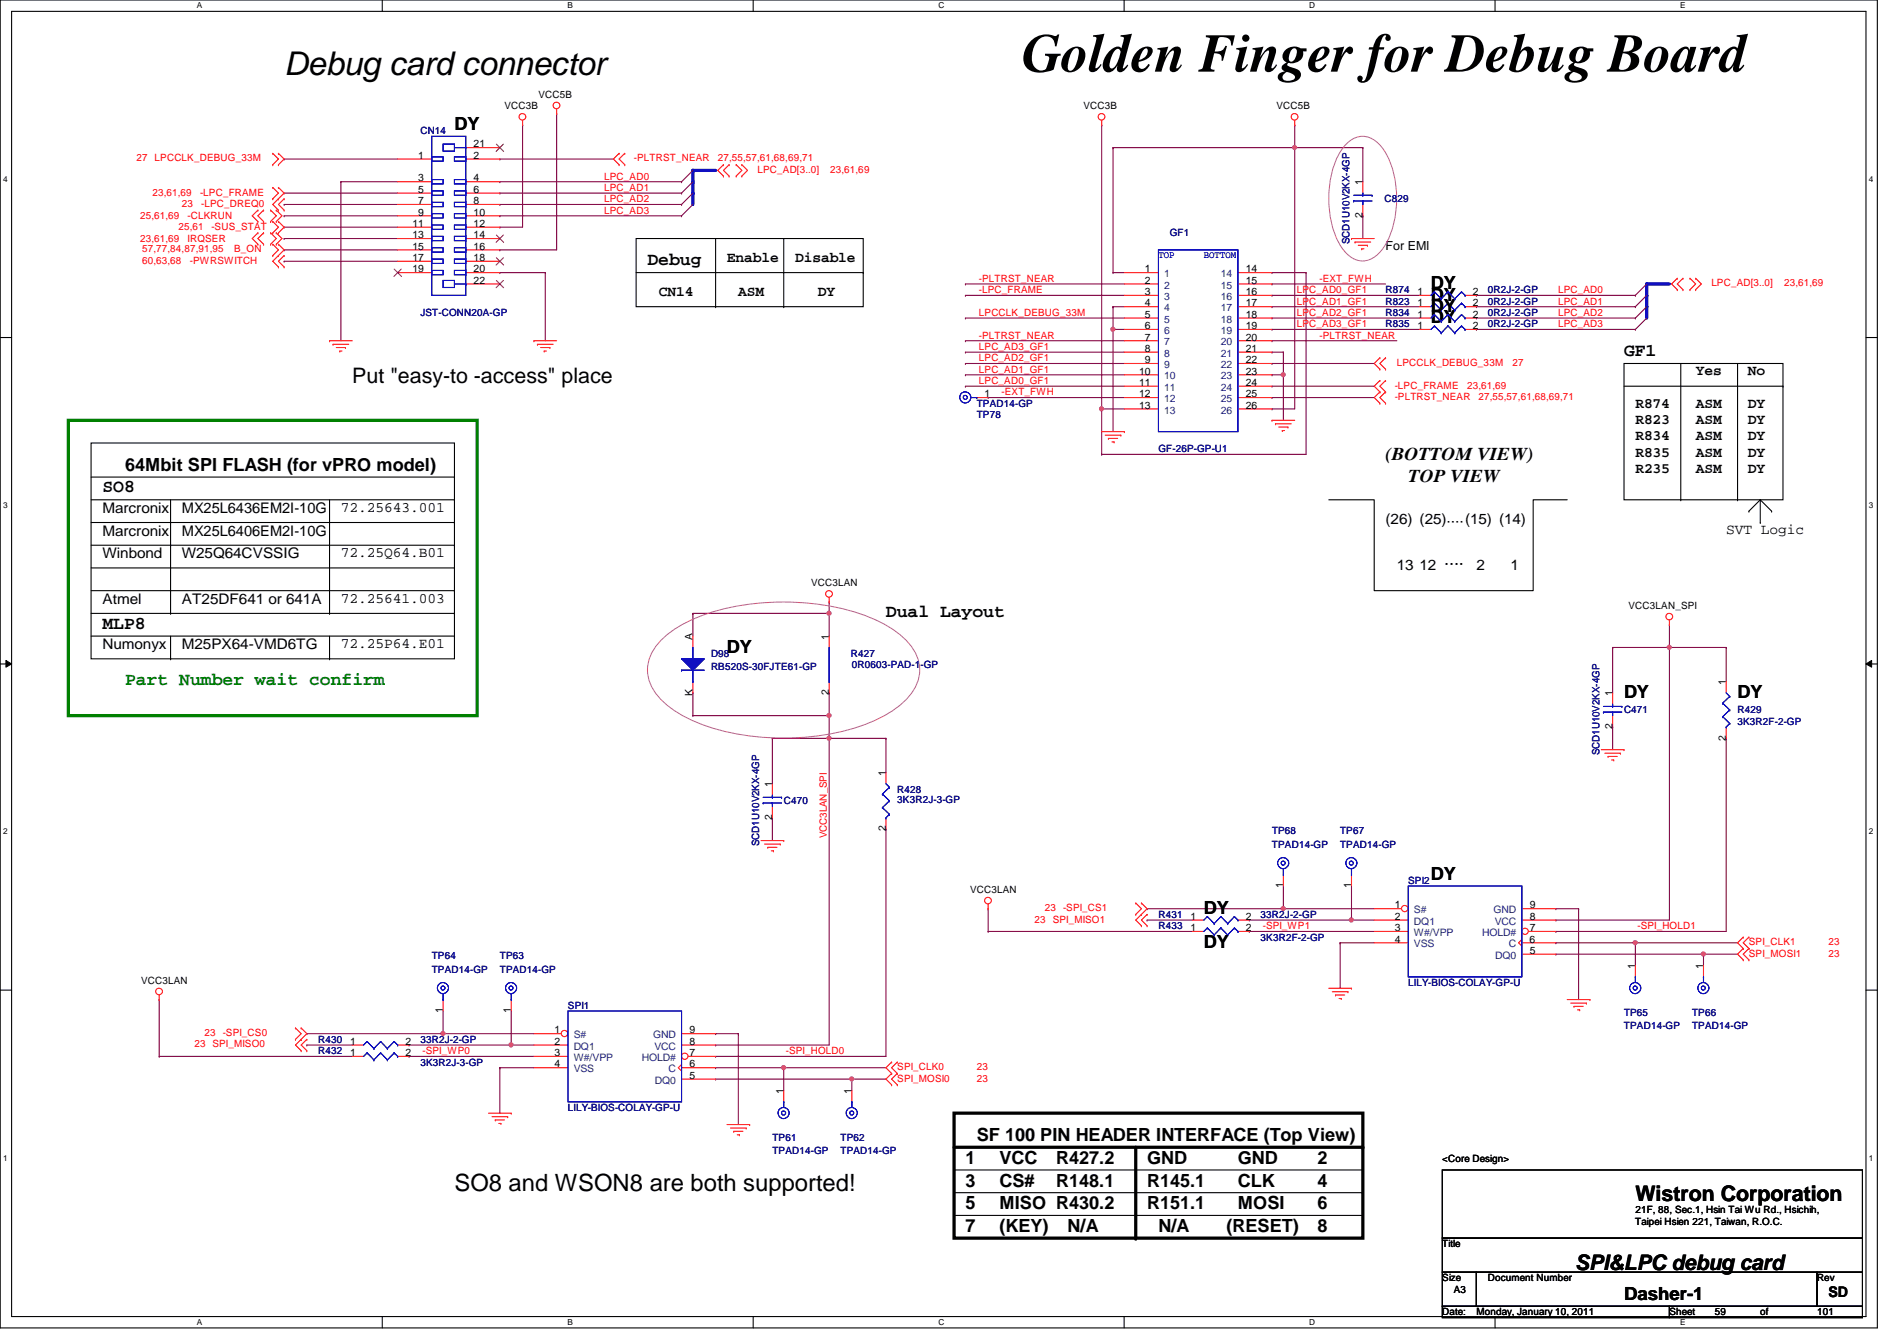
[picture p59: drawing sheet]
<svg xmlns="http://www.w3.org/2000/svg" width="297mm" height="210mm" viewBox="0 0 297 210" stroke-linecap="round" stroke-linejoin="round" font-family="sans-serif">
<defs><g id="words">
<text font-size="8.5" x="160.1" y="11.2">Golden Finger for Debug Board</text>
<text font-size="5.1" x="44.5" y="11.7">Debug card connector</text>
<text font-size="3.7" x="71.2" y="186.5">SO8 and WSON8 are both supported!</text>
<g font-size="3.3">
<text x="55.2" y="59.9">Put &quot;easy-to -access&quot; place</text>
<text x="256.1" y="188">Wistron Corporation</text>
<text x="246.6" y="198.8">SPI&amp;LPC debug card</text>
</g>
<g font-size="2.8">
<text x="71.2" y="20.4">DY</text>
<text x="101.4" y="41.5">Debug</text>
<text x="224.1" y="47.1">DY</text>
<text x="224.1" y="45.3">DY</text>
<text x="224.1" y="50.6">DY</text>
<text x="224.1" y="48.9">DY</text>
<text x="254.3" y="55.7">GF1</text>
<text x="217" y="71.9">(BOTTOM VIEW)</text>
<text x="16" y="77">SO8</text>
<text x="19.6" y="73.7">64Mbit SPI FLASH (for vPRO model)</text>
<text x="220.5" y="75.5">TOP VIEW</text>
<text x="229.2" y="88.1" transform="rotate(180 229.2 88.1)">....</text>
<text x="16" y="98.4">MLP8</text>
<text x="138.7" y="96.6">Dual Layout</text>
<text x="113.8" y="102.2">DY</text>
<text x="254.3" y="109.3">DY</text>
<text x="272.1" y="109.3">DY</text>
<text x="224.1" y="137.8">DY</text>
<text x="188.5" y="143.1">DY</text>
<text x="188.5" y="148.4">DY</text>
<text x="152.9" y="178.6">SF 100 PIN HEADER INTERFACE (Top View)</text>
<text x="151.2" y="182.2">1</text>
<text x="151.2" y="185.8">3</text>
<text x="156.5" y="182.2">VCC</text>
<text x="156.5" y="185.8">CS#</text>
<text x="165.4" y="185.8">R148.1</text>
<text x="165.4" y="182.2">R427.2</text>
<text x="179.6" y="185.8">R145.1</text>
<text x="179.6" y="182.2">GND</text>
<text x="193.8" y="182.2">GND</text>
<text x="193.8" y="185.8">CLK</text>
<text x="206.3" y="182.2">2</text>
<text x="206.3" y="185.8">4</text>
<text x="151.2" y="189.3">5</text>
<text x="156.5" y="189.3">MISO R430.2</text>
<text x="179.6" y="189.3">R151.1</text>
<text x="193.8" y="189.3">MOSI</text>
<text x="206.3" y="189.3">6</text>
<text x="151.2" y="192.9">7</text>
<text x="156.5" y="192.9">(KEY)</text>
<text x="167.2" y="192.9">N/A</text>
<text x="181.4" y="192.9">N/A</text>
<text x="192.1" y="192.9">(RESET)</text>
<text x="206.3" y="192.9">8</text>
<text x="254.3" y="203.5">Dasher-1</text>
</g>
<text font-size="2.8" fill="#008000" x="19.6" y="107.3">Part Number wait confirm</text>
<g font-size="2.3">
<text x="113.8" y="41">Enable</text>
<text x="124.5" y="41">Disable</text>
<text x="103.2" y="46.3">CN14</text>
<text x="115.6" y="46.3">ASM</text>
<text x="128.1" y="46.3">DY</text>
<text x="265.5" y="58.8">Yes</text>
<text x="273.7" y="58.8">No</text>
<text x="256.1" y="63.8">R874</text>
<text x="265.5" y="63.8">ASM</text>
<text x="273.7" y="63.8">DY</text>
<text x="256.1" y="66.4">R823</text>
<text x="256.1" y="68.9">R834</text>
<text x="256.1" y="71.5">R835</text>
<text x="265.5" y="66.4">ASM</text>
<text x="265.5" y="68.9">ASM</text>
<text x="265.5" y="71.5">ASM</text>
<text x="273.7" y="66.4">DY</text>
<text x="273.7" y="68.9">DY</text>
<text x="273.7" y="71.5">DY</text>
<text x="256.1" y="74">R235</text>
<text x="265.5" y="74">ASM</text>
<text x="273.7" y="74">DY</text>
<text x="16" y="80.3">Marcronix</text>
<text x="16" y="83.9">Marcronix</text>
<text x="28.5" y="80.3">MX25L6436EM2I-10G</text>
<text x="28.5" y="83.9">MX25L6406EM2I-10G</text>
<text x="53.4" y="80.1">72.25643.001</text>
<text x="217" y="82.1">(26) (25)</text>
<text x="229.2" y="81.5" transform="rotate(180 229.2 81.5)">....</text>
<text x="229.4" y="82.1">(15) (14)</text>
<text x="270.3" y="83.7">SVT Logic</text>
<text x="16" y="87.4">Winbond</text>
<text x="28.5" y="87.4">W25Q64CVSSIG</text>
<text x="53.4" y="87.2">72.25Q64.B01</text>
<text x="218.7" y="89.2">13</text>
<text x="222.3" y="89.2">12</text>
<text x="231.2" y="89.2">2</text>
<text x="236.5" y="89.2">1</text>
<text x="16" y="94.5">Atmel</text>
<text x="28.5" y="94.5">AT25DF641 or 641A</text>
<text x="53.4" y="94.3">72.25641.003</text>
<text x="16" y="101.6">Numonyx</text>
<text x="28.5" y="101.6">M25PX64-VMD6TG</text>
<text x="53.4" y="101.4">72.25P64.E01</text>
<text x="286.3" y="203">SD</text>
</g>
<text font-size="1.9" x="217" y="39.1">For EMI</text>
<g font-size="1.6">
<text x="79" y="17.1">VCC3B</text>
<text x="84.3" y="15.3">VCC5B</text>
<text x="169.7" y="17.1">VCC3B</text>
<text x="199.9" y="17.1">VCC5B</text>
<text x="74.2" y="23.1">21</text>
<text x="65.5" y="24.8">1</text>
<text x="65.5" y="28.4">3</text>
<text x="74.2" y="24.8">2</text>
<text x="74.2" y="28.4">4</text>
<text x="213.4" y="29" transform="rotate(-90 213.4 29)">1</text>
<text x="64.6" y="35.5">11</text>
<text x="65.5" y="30.2">5</text>
<text x="65.5" y="32">7</text>
<text x="65.5" y="33.7">9</text>
<text x="74.2" y="30.2">6</text>
<text x="74.2" y="32">8</text>
<text x="74.2" y="33.7">10</text>
<text x="74.2" y="35.5">12</text>
<text x="213.4" y="34.1" transform="rotate(-90 213.4 34.1)">2</text>
<text x="64.6" y="37.3">13</text>
<text x="64.6" y="39.1">15</text>
<text x="64.6" y="40.9">17</text>
<text x="74.2" y="37.3">14</text>
<text x="74.2" y="39.1">16</text>
<text x="74.2" y="40.9">18</text>
<text x="64.6" y="42.6">19</text>
<text x="74.2" y="42.6">20</text>
<text x="74.2" y="44.4">22</text>
<text x="179.3" y="42.6">1</text>
<text x="179.3" y="44.4">2</text>
<text x="179.3" y="46.2">3</text>
<text x="179.3" y="48">4</text>
<text x="195.1" y="42.6">14</text>
<text x="195.1" y="44.4">15</text>
<text x="195.1" y="46.2">16</text>
<text x="195.1" y="48">17</text>
<text x="222" y="48">1</text>
<text x="222" y="46.2">1</text>
<text x="230.6" y="48">2</text>
<text x="230.6" y="46.2">2</text>
<text x="179.3" y="49.7">5</text>
<text x="179.3" y="51.5">6</text>
<text x="179.3" y="53.3">7</text>
<text x="195.1" y="49.7">18</text>
<text x="195.1" y="51.5">19</text>
<text x="195.1" y="53.3">20</text>
<text x="222" y="51.5">1</text>
<text x="222" y="49.7">1</text>
<text x="230.6" y="51.5">2</text>
<text x="230.6" y="49.7">2</text>
<text x="178.4" y="58.6">10</text>
<text x="179.3" y="55.1">8</text>
<text x="179.3" y="56.9">9</text>
<text x="195.1" y="55.1">21</text>
<text x="195.1" y="56.9">22</text>
<text x="195.1" y="58.6">23</text>
<text x="154.2" y="62.2">1</text>
<text x="178.4" y="60.4">11</text>
<text x="178.4" y="62.2">12</text>
<text x="178.4" y="64">13</text>
<text x="195.1" y="60.4">24</text>
<text x="195.1" y="62.2">25</text>
<text x="195.1" y="64">26</text>
<text x="127" y="91.8">VCC3LAN</text>
<text x="255" y="95.3">VCC3LAN_SPI</text>
<text x="108.5" y="100.1" transform="rotate(-90 108.5 100.1)">A</text>
<text x="129.8" y="100.1" transform="rotate(-90 129.8 100.1)">1</text>
<text x="270.3" y="107.2" transform="rotate(-90 270.3 107.2)">1</text>
<text x="108.5" y="109" transform="rotate(-90 108.5 109)">K</text>
<text x="129.8" y="108.8" transform="rotate(-90 129.8 108.8)">2</text>
<text x="252.5" y="109" transform="rotate(-90 252.5 109)">1</text>
<text x="252.5" y="114.1" transform="rotate(-90 252.5 114.1)">2</text>
<text x="270.3" y="115.9" transform="rotate(-90 270.3 115.9)">2</text>
<text x="120.9" y="123.2" transform="rotate(-90 120.9 123.2)">1</text>
<text x="138.7" y="121.5" transform="rotate(-90 138.7 121.5)">1</text>
<text x="120.9" y="128.4" transform="rotate(-90 120.9 128.4)">2</text>
<text x="138.7" y="130.1" transform="rotate(-90 138.7 130.1)">2</text>
<text x="151.9" y="139.8">VCC3LAN</text>
<text x="186.4" y="144">1</text>
<text x="195.1" y="144">2</text>
<text x="200.9" y="139" transform="rotate(-90 200.9 139)">1</text>
<text x="211.6" y="139" transform="rotate(-90 211.6 139)">1</text>
<text x="218.4" y="142.2">1</text>
<text x="218.4" y="144">2</text>
<text x="239.5" y="144">8</text>
<text x="239.5" y="142.2">9</text>
<text x="186.4" y="145.8">1</text>
<text x="195.1" y="145.8">2</text>
<text x="218.4" y="145.8">3</text>
<text x="218.4" y="147.5">4</text>
<text x="239.5" y="147.5">6</text>
<text x="239.5" y="149.3">5</text>
<text x="239.5" y="145.8">7</text>
<text x="22.1" y="154">VCC3LAN</text>
<text x="256" y="151.7" transform="rotate(-90 256 151.7)">1</text>
<text x="266.7" y="151.7" transform="rotate(-90 266.7 151.7)">1</text>
<text x="69.3" y="158.6" transform="rotate(-90 69.3 158.6)">1</text>
<text x="80" y="158.6" transform="rotate(-90 80 158.6)">1</text>
<text x="86.8" y="161.8">1</text>
<text x="107.9" y="161.8">9</text>
<text x="54.8" y="165.3">1</text>
<text x="54.8" y="163.5">1</text>
<text x="63.5" y="165.3">2</text>
<text x="63.5" y="163.5">2</text>
<text x="86.8" y="163.5">2</text>
<text x="86.8" y="165.3">3</text>
<text x="86.8" y="167.1">4</text>
<text x="107.9" y="167.1">6</text>
<text x="107.9" y="163.5">8</text>
<text x="107.9" y="165.3">7</text>
<text x="107.9" y="168.9">5</text>
<text x="122.7" y="171.2" transform="rotate(-90 122.7 171.2)">1</text>
<text x="133.3" y="171.2" transform="rotate(-90 133.3 171.2)">1</text>
<text x="225.8" y="181.9">&lt;Core Design&gt;</text>
<text x="256.1" y="191.7">Taipei Hsien 221, Taiwan, R.O.C.</text>
<text x="256.1" y="189.9">21F, 88, Sec.1, Hsin Tai Wu Rd., Hsichih,</text>
<text x="225.8" y="195.2">Title</text>
<text x="225.8" y="200.6">Size</text>
<text x="227.6" y="202.4">A3</text>
<text x="233" y="200.6">Document Number</text>
<text x="284.5" y="200.6">Rev</text>
<text x="225.8" y="205.9">Date:</text>
<text x="231.2" y="205.9">Monday, January 10, 2011</text>
<text x="261.4" y="205.9">Sheet</text>
<text x="268.5" y="205.9">59</text>
<text x="275.6" y="205.9">of</text>
<text x="284.5" y="205.9">101</text>
</g>
<g font-size="1.6" fill="#000080">
<text x="65.8" y="21">CN14</text>
<text x="216.8" y="31.7">C829</text>
<text x="183.2" y="37">GF1</text>
<text x="211.3" y="38.2" transform="rotate(-90 211.3 38.2)">SCD1U10V2KX-4GP</text>
<text x="217" y="47.7">R823</text>
<text x="217" y="45.9">R874</text>
<text x="233" y="47.7">0R2J-2-GP</text>
<text x="233" y="45.9">0R2J-2-GP</text>
<text x="65.8" y="49.4">JST-CONN20A-GP</text>
<text x="217" y="51.2">R835</text>
<text x="217" y="49.4">R834</text>
<text x="233" y="51.2">0R2J-2-GP</text>
<text x="233" y="49.4">0R2J-2-GP</text>
<text x="152.9" y="63.7">TPAD14-GP</text>
<text x="152.9" y="65.4">TP78</text>
<text x="181.4" y="70.8">GF-26P-GP-U1</text>
<text x="111.3" y="104.9">RB520S-30FJTE61-GP</text>
<text x="111.3" y="102.8">D98</text>
<text x="133.2" y="102.8">R427</text>
<text x="133.4" y="104.6">0R0603-PAD-1-GP</text>
<text x="254.3" y="111.7">C471</text>
<text x="272.1" y="113.5">3K3R2F-2-GP</text>
<text x="272.1" y="111.7">R429</text>
<text x="250.4" y="118.2" transform="rotate(-90 250.4 118.2)">SCD1U10V2KX-4GP</text>
<text x="122.7" y="125.9">C470</text>
<text x="140.5" y="125.7">3K3R2J-3-GP</text>
<text x="140.5" y="124.1">R428</text>
<text x="199.2" y="130.5">TP68</text>
<text x="209.8" y="130.5">TP67</text>
<text x="118.9" y="132.5" transform="rotate(-90 118.9 132.5)">SCD1U10V2KX-4GP</text>
<text x="199.2" y="132.7">TPAD14-GP</text>
<text x="209.8" y="132.7">TPAD14-GP</text>
<text x="181.4" y="143.7">R431</text>
<text x="197.4" y="143.7">33R2J-2-GP</text>
<text x="220.5" y="138.3">SPI2</text>
<text x="181.4" y="145.5">R433</text>
<text x="197.4" y="147.2">3K3R2F-2-GP</text>
<text x="67.6" y="152.2">TPAD14-GP</text>
<text x="67.6" y="150.1">TP64</text>
<text x="78.3" y="152.2">TPAD14-GP</text>
<text x="78.3" y="150.1">TP63</text>
<text x="220.5" y="154.3">LILY-BIOS-COLAY-GP-U</text>
<text x="88.9" y="157.9">SPI1</text>
<text x="254.3" y="161.1">TPAD14-GP</text>
<text x="254.3" y="159">TP65</text>
<text x="265" y="161.1">TPAD14-GP</text>
<text x="265" y="159">TP66</text>
<text x="49.8" y="165">R432</text>
<text x="49.8" y="163.2">R430</text>
<text x="65.8" y="166.8">3K3R2J-3-GP</text>
<text x="65.8" y="163.2">33R2J-2-GP</text>
<text x="88.9" y="173.9">LILY-BIOS-COLAY-GP-U</text>
<text x="120.9" y="178.5">TP61</text>
<text x="131.6" y="178.5">TP62</text>
<text x="120.9" y="180.7">TPAD14-GP</text>
<text x="131.6" y="180.7">TPAD14-GP</text>
</g>
<g font-size="1.6" fill="#f00">
<text x="21.4" y="25.3">27 LPCCLK_DEBUG_33M</text>
<text x="94.6" y="28.1">LPC_AD0</text>
<text x="94.6" y="29.9">LPC_AD1</text>
<text x="99.3" y="25.3">-PLTRST_NEAR</text>
<text x="112.4" y="25.3">27,55,57,61,68,69,71</text>
<text x="118.6" y="27.1">LPC_AD[3..0]</text>
<text x="130" y="27.1">23,61,69</text>
<text x="21.9" y="34.3">25,61,69</text>
<text x="23.9" y="30.6">23,61,69</text>
<text x="27.9" y="35.9">25,61</text>
<text x="28.5" y="32.4">23</text>
<text x="29.4" y="34.3">-CLKRUN</text>
<text x="31.3" y="30.6">-LPC_FRAME</text>
<text x="31.5" y="32.4">-LPC_DREQ0</text>
<text x="33.1" y="35.9">-SUS_STAT</text>
<text x="94.6" y="31.7">LPC_AD2</text>
<text x="94.6" y="33.4">LPC_AD3</text>
<text x="21.9" y="37.9">23,61,69</text>
<text x="22.3" y="39.5">57,77,84,87,91,95</text>
<text x="22.3" y="41.3">60,63,68</text>
<text x="29.4" y="37.9">IRQSER</text>
<text x="29.7" y="41.3">-PWRSWITCH</text>
<text x="36.7" y="39.5">B_ON</text>
<text x="153.3" y="45.9">-LPC_FRAME</text>
<text x="153.3" y="44.1">-PLTRST_NEAR</text>
<text x="203.1" y="47.7">LPC_AD1_GF1</text>
<text x="203.1" y="45.9">LPC_AD0_GF1</text>
<text x="206.6" y="44.1">-EXT_FWH</text>
<text x="244" y="45.9">LPC_AD0</text>
<text x="244" y="47.7">LPC_AD1</text>
<text x="268" y="44.8">LPC_AD[3..0]</text>
<text x="279.3" y="44.8">23,61,69</text>
<text x="153.3" y="49.4">LPCCLK_DEBUG_33M</text>
<text x="153.3" y="53">-PLTRST_NEAR</text>
<text x="203.1" y="49.4">LPC_AD2_GF1</text>
<text x="203.1" y="51.2">LPC_AD3_GF1</text>
<text x="206.6" y="53">-PLTRST_NEAR</text>
<text x="244" y="49.4">LPC_AD2</text>
<text x="244" y="51.2">LPC_AD3</text>
<text x="153.3" y="58.3">LPC_AD1_GF1</text>
<text x="153.3" y="56.6">LPC_AD2_GF1</text>
<text x="153.3" y="54.8">LPC_AD3_GF1</text>
<text x="218.7" y="57.3">LPCCLK_DEBUG_33M</text>
<text x="236.8" y="57.3">27</text>
<text x="153.3" y="60.1">LPC_AD0_GF1</text>
<text x="156.8" y="61.9">-EXT_FWH</text>
<text x="218.4" y="60.8">-LPC_FRAME</text>
<text x="218.4" y="62.6">-PLTRST_NEAR</text>
<text x="229.7" y="60.8">23,61,69</text>
<text x="231.5" y="62.6">27,55,57,61,68,69,71</text>
<text x="129.5" y="131.2" transform="rotate(-90 129.5 131.2)">VCC3LAN_SPI</text>
<text x="163.6" y="142.6">23</text>
<text x="166.5" y="142.6">-SPI_CS1</text>
<text x="162" y="144.4">23</text>
<text x="164.8" y="144.4">SPI_MISO1</text>
<text x="197.7" y="145.5">-SPI_WP1</text>
<text x="256.4" y="145.5">-SPI_HOLD1</text>
<text x="273.9" y="149.7">SPI_MOSI1</text>
<text x="273.9" y="148">SPI_CLK1</text>
<text x="286.3" y="149.7">23</text>
<text x="286.3" y="148">23</text>
<text x="30.4" y="164">23 SPI_MISO0</text>
<text x="32" y="162.2">23 -SPI_CS0</text>
<text x="66.2" y="165">-SPI_WP0</text>
<text x="123.1" y="165">-SPI_HOLD0</text>
<text x="140.5" y="167.5">SPI_CLK0</text>
<text x="152.9" y="167.5">23</text>
<text x="140.5" y="169.3">SPI_MOSI0</text>
<text x="152.9" y="169.3">23</text>
</g>
<g font-size="1.6" fill="#00f">
<text x="181.4" y="40.3">TOP</text>
<text x="188.5" y="40.3">BOTTOM</text>
</g>
<g font-size="1.6" fill="#004080">
<text x="182.3" y="43.4">1</text>
<text x="182.3" y="45.2">2</text>
<text x="182.3" y="46.9">3</text>
<text x="191.2" y="43.4">14</text>
<text x="191.2" y="45.2">15</text>
<text x="191.2" y="46.9">16</text>
<text x="182.3" y="48.7">4</text>
<text x="182.3" y="50.5">5</text>
<text x="182.3" y="52.3">6</text>
<text x="191.2" y="48.7">17</text>
<text x="191.2" y="50.5">18</text>
<text x="191.2" y="52.3">19</text>
<text x="182.3" y="54.1">7</text>
<text x="182.3" y="55.8">8</text>
<text x="182.3" y="57.6">9</text>
<text x="182.3" y="59.4">10</text>
<text x="191.2" y="54.1">20</text>
<text x="191.2" y="55.8">21</text>
<text x="191.2" y="57.6">22</text>
<text x="191.2" y="59.4">23</text>
<text x="182.3" y="61.2">11</text>
<text x="182.3" y="62.9">12</text>
<text x="182.3" y="64.7">13</text>
<text x="191.2" y="61.2">24</text>
<text x="191.2" y="62.9">25</text>
<text x="191.2" y="64.7">26</text>
<text x="221.4" y="143">S#</text>
<text x="233.8" y="143">GND</text>
<text x="221.4" y="144.7">DQ1</text>
<text x="221.4" y="146.5">W#/VPP</text>
<text x="221.4" y="148.3">VSS</text>
<text x="232.1" y="146.5">HOLD#</text>
<text x="234.1" y="144.7">VCC</text>
<text x="236.3" y="148.3">C</text>
<text x="234.1" y="150.1">DQ0</text>
<text x="89.8" y="162.5">S#</text>
<text x="89.8" y="164.3">DQ1</text>
<text x="89.8" y="166.1">W#/VPP</text>
<text x="89.8" y="167.9">VSS</text>
<text x="100.5" y="166.1">HOLD#</text>
<text x="102.3" y="162.5">GND</text>
<text x="102.5" y="164.3">VCC</text>
<text x="104.7" y="167.9">C</text>
<text x="102.5" y="169.6">DQ0</text>
</g>
<g font-size="1.3">
<text x="30.8" y="1.3">A</text>
<text x="88.9" y="1.3">B</text>
<text x="146.9" y="1.3">C</text>
<text x="205" y="1.3">D</text>
<text x="263.1" y="1.3">E</text>
<text x=".5" y="28.4">4</text>
<text x="292.6" y="28.4">4</text>
<text x=".5" y="79.5">3</text>
<text x="292.6" y="79.5">3</text>
<text x=".5" y="130.6">2</text>
<text x="292.6" y="130.6">2</text>
<text x=".5" y="181.7">1</text>
<text x="292.6" y="181.7">1</text>
<text x="30.8" y="207.4">A</text>
<text x="88.9" y="207.4">B</text>
<text x="146.9" y="207.4">C</text>
<text x="205" y="207.4">D</text>
<text x="263.1" y="207.4">E</text>
</g>
</g></defs>
<path d="M0 0h294v207.9h-294zM1.8 1.8h290.4v204.3h-290.4z" fill="none" stroke="#000" stroke-width=".17"/>
<g fill="#fff">
<path d="M30.8 .2h.8v1.4h-.8z"/>
<path d="M30.8 206.2h.8v1.4h-.8z"/>
</g>
<path d="M59.9 0v1.8M59.9 206.1v1.8" fill="none" stroke="#000" stroke-width=".17"/>
<g fill="#fff">
<path d="M88.9 .2h.8v1.4h-.8z"/>
<path d="M88.9 206.2h.8v1.4h-.8z"/>
</g>
<path d="M117.9 0v1.8M117.9 206.1v1.8" fill="none" stroke="#000" stroke-width=".17"/>
<g fill="#fff">
<path d="M146.9 .2h.9v1.4h-.9z"/>
<path d="M146.9 206.2h.9v1.4h-.9z"/>
</g>
<path d="M176 0v1.8M176 206.1v1.8" fill="none" stroke="#000" stroke-width=".17"/>
<g fill="#fff">
<path d="M205 .2h.9v1.4h-.9z"/>
<path d="M205 206.2h.9v1.4h-.9z"/>
</g>
<path d="M234.1 0v1.8M234.1 206.1v1.8" fill="none" stroke="#000" stroke-width=".17"/>
<g fill="#fff">
<path d="M263.1 .2h.8v1.4h-.8z"/>
<path d="M263.1 206.2h.8v1.4h-.8z"/>
<path d="M.5 27.3h.7v1.4h-.7z"/>
<path d="M292.6 27.3h.7v1.4h-.7z"/>
<path d="M.5 78.4h.7v1.4h-.7z"/>
<path d="M292.6 78.4h.7v1.4h-.7z"/>
</g>
<path d="M0 52.8h1.8M292.2 52.8h1.8" fill="none" stroke="#000" stroke-width=".17"/>
<g fill="#fff">
<path d="M.5 129.5h.7v1.4h-.7z"/>
<path d="M292.6 129.5h.7v1.4h-.7z"/>
</g>
<path d="M0 103.9h1.8M292.2 103.9h1.8" fill="none" stroke="#000" stroke-width=".17"/>
<path d="M.9 103.4l.9 .5-.9 .5zM292.2 103.9l.9-.5v1z" fill="#000"/>
<path d="M.9 103.4l.9 .5-.9 .5zM292.2 103.9l.9-.5v1z" fill="none" stroke="#000" stroke-width=".16"/>
<g fill="#fff">
<path d="M.5 180.5h.7v1.4h-.7z"/>
<path d="M292.6 180.5h.7v1.4h-.7z"/>
</g>
<path d="M0 155h1.8M292.2 155h1.8" fill="none" stroke="#000" stroke-width=".17"/>
<g fill="none" stroke="#800040" stroke-width=".17">
<path d="M44.5 39.1h.1M44.5 37.3h.1M44.5 35.6h.1M44.5 32h.1M44.5 33.8h.1M44.5 30.2h.1M44.5 24.9h.1M44.5 32h17.8M44.5 24.9h17.8M44.5 33.8h17.8M44.5 30.2h17.8M44.5 39.1h17.8"/>
<path d="M44.5 37.3h17.8M44.5 35.6h17.8M53.4 28.4h.1M53.4 28.4v24.9M53.4 28.4h8.9M78.3 32h28.4M78.3 33.8h28.4M78.3 28.4h28.4M78.3 30.2h28.4M78.3 24.9h17.8M78.3 32h.1M78.3 24.9h.1"/>
<path d="M78.3 33.8h.1M78.3 28.4h.1M78.3 30.2h.1M44.5 40.9h.1M44.5 40.9h17.8M122.7 167.1h16M122.7 167.1h.1"/>
</g>
<circle cx="122.7" cy="167.1" r=".32" fill="#f0f"/>
<circle cx="122.7" cy="167.1" r=".32" fill="none" stroke="#f0f" stroke-width=".17"/>
<path d="M69.4 161.8h.1M69.4 161.8h14.2M78.3 167.1h5.3M78.3 167.1h.1M112.1 165.4h.1M112.1 165.4h26.6" fill="none" stroke="#800040" stroke-width=".17"/>
<circle cx="69.4" cy="161.8" r=".32" fill="#f0f"/>
<circle cx="69.4" cy="161.8" r=".32" fill="none" stroke="#f0f" stroke-width=".17"/>
<g fill="none" stroke="#800040" stroke-width=".17">
<path d="M120.9 115.6h.1M120.9 115.6v7.1M120.9 115.6h8.9M129.8 115.6h.1M129.8 115.6v48M138.7 115.6h.1M138.7 115.6v5.3M120.9 128h.1M120.9 128v3.6M138.7 129.8h.1M138.7 129.8v35.6M48 163.6h.1"/>
<path d="M48 163.6h7.2M78.3 167.1h.1M78.3 167.1v7.1"/>
</g>
<circle cx="129.8" cy="115.5" r=".32" fill="#f0f"/>
<circle cx="129.8" cy="115.5" r=".32" fill="none" stroke="#f0f" stroke-width=".17"/>
<path d="M129.8 115.6h8.9M129.8 115.6h.1M80 163.6h.1M80 163.6h3.6" fill="none" stroke="#800040" stroke-width=".17"/>
<circle cx="80" cy="163.5" r=".32" fill="#f0f"/>
<circle cx="80" cy="163.5" r=".32" fill="none" stroke="#f0f" stroke-width=".17"/>
<g fill="none" stroke="#800040" stroke-width=".17">
<path d="M81.8 19.6h.1M81.8 19.6v16h-3.5M87.2 17.8h.1M87.2 17.8v21.3h-8.9M78.3 35.6h.1M78.3 39.1h.1M78.3 42.7h7.1M78.3 42.7h.1M85.4 42.7h.1M85.4 42.7v10.6M129.8 96h.1M129.8 96v3.6"/>
<path d="M261.4 97.8h.1M261.4 97.8v3.5M129.8 112h.1M129.8 112v3.6M243.6 142.2h3.6M243.6 144h17.8M243.6 142.2h.1M243.6 144h.1M256.1 147.6h16M256.1 147.6h.1M64 165.4h.1M64 165.4h19.6"/>
<path d="M112.1 163.6h.1M112.1 161.8h.1M112.1 161.8h3.5M112.1 163.6h17.7M115.6 161.8h.1M115.6 161.8v14.2M133.4 168.9h5.3M133.4 168.9h.1"/>
</g>
<circle cx="256" cy="147.5" r=".32" fill="#f0f"/>
<circle cx="256" cy="147.5" r=".32" fill="none" stroke="#f0f" stroke-width=".17"/>
<path d="M201 142.2h.1M201 142.2h14.2M209.8 147.6h5.4M209.8 147.6h.1M243.6 145.8h26.7M243.6 145.8h.1" fill="none" stroke="#800040" stroke-width=".17"/>
<circle cx="200.9" cy="142.2" r=".32" fill="#f0f"/>
<circle cx="200.9" cy="142.2" r=".32" fill="none" stroke="#f0f" stroke-width=".17"/>
<path d="M252.5 101.3h.1M252.5 101.3v7.2M261.4 101.3h.1M261.4 101.3v42.7M179.6 144h7.1M179.6 144h.1M209.8 147.6h.1M209.8 147.6v7.1" fill="none" stroke="#800040" stroke-width=".17"/>
<circle cx="261.4" cy="101.3" r=".32" fill="#f0f"/>
<circle cx="261.4" cy="101.3" r=".32" fill="none" stroke="#f0f" stroke-width=".17"/>
<path d="M252.5 113.8h.1M252.5 101.3h.1M252.5 113.8v3.5M252.5 101.3h17.8M261.4 101.3h.1M270.3 115.6h.1M270.3 101.3h.1M270.3 101.3v5.4M270.3 115.6v30.2M211.6 144h.1M211.6 144h3.6" fill="none" stroke="#800040" stroke-width=".17"/>
<circle cx="211.6" cy="144" r=".32" fill="#f0f"/>
<circle cx="211.6" cy="144" r=".32" fill="none" stroke="#f0f" stroke-width=".17"/>
<path d="M266.7 149.4h5.4M266.7 149.4h.1" fill="none" stroke="#800040" stroke-width=".17"/>
<circle cx="266.7" cy="149.3" r=".32" fill="#f0f"/>
<circle cx="266.7" cy="149.3" r=".32" fill="none" stroke="#f0f" stroke-width=".17"/>
<path d="M202.7 19.6h.1M202.7 19.6v3.5M174.3 48h.1M174.3 48v3.6M201 58.7h.1M201 58.7v7.1M195.6 145.8h.1M195.6 145.8h19.6M247.2 142.2h.1M247.2 142.2v14.3" fill="none" stroke="#800040" stroke-width=".17"/>
<circle cx="200.9" cy="58.6" r=".32" fill="#f0f"/>
<circle cx="200.9" cy="58.6" r=".32" fill="none" stroke="#f0f" stroke-width=".17"/>
<g fill="none" stroke="#800040" stroke-width=".17">
<path d="M172.5 19.6h.1M172.5 19.6v44.4M174.3 23.1h.1M174.3 23.1v19.6M202.7 23.1h.1M202.7 23.1v40.9M202.7 23.1h10.7M213.4 23.1h.1M213.4 23.1v5.3M151.2 46.2h24.9M151.2 58.7h24.9M151.2 56.9h24.9"/>
<path d="M151.2 55.1h24.9M151.2 44.4h24.9M151.2 49.8h24.9M151.2 46.2h.1M151.2 58.7h.1M151.2 56.9h.1M151.2 55.1h.1M151.2 44.4h.1M151.2 49.8h.1M174.3 42.7h.1M174.3 42.7h1.8M151.2 60.5h24.9"/>
<path d="M151.2 60.5h.1M154.7 62.2h21.4M154.7 62.2h.1M172.5 64h3.6M172.5 64h.1"/>
</g>
<circle cx="172.5" cy="64" r=".32" fill="#f0f"/>
<circle cx="172.5" cy="64" r=".32" fill="none" stroke="#f0f" stroke-width=".17"/>
<g fill="none" stroke="#800040" stroke-width=".17">
<path d="M174.3 51.6h.1M174.3 48h.1M174.3 51.6v16M174.3 51.6h1.8M174.3 48h1.8M199.2 56.9h16M199.2 56.9h.1M199.2 58.7h.1M201 55.1h.1M201 55.1v3.6h-1.8M172.5 64h.1M172.5 64v7.1"/>
<path d="M199.2 64h3.5M199.2 60.5h16M199.2 62.2h16M199.2 60.5h.1M199.2 62.2h.1M199.2 64h.1"/>
</g>
<circle cx="174.3" cy="51.5" r=".32" fill="#f0f"/>
<circle cx="174.3" cy="51.5" r=".32" fill="none" stroke="#f0f" stroke-width=".17"/>
<path d="M174.3 23.1h28.4M174.3 23.1h.1M213.4 33.8h.1M213.4 33.8v3.5M172.5 71.1h.1M172.5 71.1h32" fill="none" stroke="#800040" stroke-width=".17"/>
<circle cx="202.7" cy="23.1" r=".32" fill="#f0f"/>
<circle cx="202.7" cy="23.1" r=".32" fill="none" stroke="#f0f" stroke-width=".17"/>
<g fill="none" stroke="#800040" stroke-width=".17">
<path d="M151.2 53.3h24.9M151.2 53.3h.1M199.2 48h23.1M199.2 49.8h23.1M199.2 51.6h23.1M199.2 46.2h23.1M199.2 44.4h17.8M199.2 55.1h1.8M199.2 42.7h5.3M199.2 55.1h.1M199.2 42.7h.1M199.2 44.4h.1"/>
<path d="M199.2 53.3h.1M199.2 48h.1M199.2 49.8h.1M199.2 51.6h.1M199.2 46.2h.1M199.2 53.3h19.5M204.5 42.7h.1M204.5 42.7v28.4"/>
</g>
<path d="M257.8 44.4h3.6" fill="none" stroke="#00f" stroke-width=".51"/>
<circle cx="257.8" cy="44.5" r=".25" fill="#00f"/>
<path d="M231.2 49.8h24.9M231.2 51.6h24.9M231.2 49.8h.1M231.2 51.6h.1" fill="none" stroke="#800040" stroke-width=".17"/>
<path d="M257.8 48v1.8" fill="none" stroke="#00f" stroke-width=".51"/>
<circle cx="257.8" cy="48" r=".25" fill="#00f"/>
<path d="M257.8 46.2v1.8" fill="none" stroke="#00f" stroke-width=".51"/>
<circle cx="257.8" cy="46.2" r=".25" fill="#00f"/>
<path d="M257.8 44.4v1.8" fill="none" stroke="#00f" stroke-width=".51"/>
<circle cx="257.8" cy="44.5" r=".25" fill="#00f"/>
<path d="M231.2 46.2h24.9M231.2 48h24.9M231.2 46.2h.1M231.2 48h.1M108.5 96h.1M108.5 96h21.3" fill="none" stroke="#800040" stroke-width=".17"/>
<circle cx="129.8" cy="96" r=".32" fill="#f0f"/>
<circle cx="129.8" cy="96" r=".32" fill="none" stroke="#f0f" stroke-width=".17"/>
<path d="M108.5 96h.1M108.5 96v3.6M129.8 94.2h.1M129.8 94.2v1.8M108.5 108.5h.1M108.5 112h.1M108.5 108.5v3.5M108.5 112h21.3" fill="none" stroke="#800040" stroke-width=".17"/>
<circle cx="129.8" cy="112" r=".32" fill="#f0f"/>
<circle cx="129.8" cy="112" r=".32" fill="none" stroke="#f0f" stroke-width=".17"/>
<path d="M108.5 30.2v1.8" fill="none" stroke="#00f" stroke-width=".51"/>
<circle cx="108.5" cy="30.2" r=".25" fill="#00f"/>
<path d="M108.5 26.7v1.7" fill="none" stroke="#00f" stroke-width=".51"/>
<circle cx="108.5" cy="26.7" r=".25" fill="#00f"/>
<path d="M108.5 28.4v1.8" fill="none" stroke="#00f" stroke-width=".51"/>
<circle cx="108.5" cy="28.4" r=".25" fill="#00f"/>
<path d="M108.5 26.7h3.6" fill="none" stroke="#00f" stroke-width=".51"/>
<circle cx="108.5" cy="26.7" r=".25" fill="#00f"/>
<path d="M112.1 167.1h.1M112.1 167.1h10.6M122.7 167.1h.1M122.7 167.1v3.6M133.4 168.9h.1M133.4 168.9v1.8" fill="none" stroke="#800040" stroke-width=".17"/>
<circle cx="133.4" cy="168.9" r=".32" fill="#f0f"/>
<g fill="none" stroke="#f0f" stroke-width=".17">
<path d="M211.1 22.2a3.3 3.3 0 0 1 5.2 .7 14.2 14.2 0 0 1 2.2 11 10.3 10.3 0 0 1-2.9 6 3.3 3.3 0 0 1-5.1-.6 14.4 14.4 0 0 1-2.2-11 10.2 10.2 0 0 1 2.8-6.1zM104 99.8a24.2 24.2 0 0 1 12.3-5.1 39.2 39.2 0 0 1 19.9 2 14.2 14.2 0 0 1 6.9 5 5.9 5.9 0 0 1-.8 7.3 17.4 17.4 0 0 1-7.7 4.7 39.3 39.3 0 0 1-25.5-.6 14.2 14.2 0 0 1-6.8-5.1 5.9 5.9 0 0 1 .8-7.3z"/>
<circle cx="133.4" cy="168.9" r=".32"/>
</g>
<g fill="none" stroke="#800040" stroke-width=".17">
<path d="M106.7 33.8h.1M106.7 32h.1M106.7 30.2h.1M106.7 28.4h.1M108.5 32l-1.8 1.8M108.5 30.2l-1.8 1.8M108.5 28.4l-1.8 1.8M108.5 26.7l-1.8 1.7M256.1 46.2h.1M256.1 48h.1M256.1 49.8h.1M256.1 51.6h.1"/>
<path d="M257.8 44.4l-1.7 1.8M257.8 46.2l-1.7 1.8M257.8 48l-1.7 1.8M257.8 49.8l-1.7 1.8M129.8 108.5h.1M129.8 108.5v3.5M201 138.7v3.5M211.6 138.7v5.3M24.9 156.5h.1M24.9 156.5v8.9M69.4 158.2v3.6M80 158.2v5.4"/>
<path d="M154.7 145.8h32M154.7 145.8h.1M154.7 142.2h.1M154.7 142.2v3.6M179.6 142.2h21.4M179.6 142.2h.1M195.6 144h16M195.6 144h.1M201 142.2h.1M211.6 144h.1M243.6 149.4h23.1M243.6 147.6h12.5"/>
<path d="M243.6 147.6h.1M243.6 149.4h.1M256.1 147.6h.1M256.1 147.6v3.5M266.7 149.4h.1M266.7 149.4v1.7M24.9 165.4h.1M24.9 165.4h30.3M48 161.8h21.4M48 161.8h.1M64 163.6h.1M64 163.6h16"/>
<path d="M69.4 161.8h.1M80 163.6h.1M112.1 168.9h.1M112.1 168.9h21.3"/>
</g>
<g fill="none" stroke="#f00" stroke-width=".17">
<path d="M81.8 19.6h.1M81.8 18.8v.8M87.2 17.8h.1M87.2 17.1v.7M172.5 19.6h.1M172.5 18.8v.8M202.7 19.6h.1M202.7 18.8v.8M40.4 34.7h.1M40.4 32.9h.1M40.4 38.2h.1M40.4 36.4h.1"/>
<path d="M40.4 32.9l-.9 .9 .9 .9M40.4 36.4l-.9 .9 .9 .9M41.3 32.9l-.9 .9 .9 .9M41.3 36.4l-.9 .9 .9 .9M41.3 34.7h.1M41.3 32.9h.1M41.3 38.2h.1M41.3 36.4h.1M42.4 32.9l.9 .9-.9 .9M42.4 36.4l.9 .9-.9 .9M42.4 32.9h.1M42.4 34.7h.1"/>
<path d="M42.4 36.4h.1M42.4 38.2h.1M42.7 24h.1M42.7 25.8h.1M42.7 29.3h.1M42.7 31.1h.1M42.7 34.7h.1M42.7 36.4h.1M42.7 38.2h.1M42.7 24l.9 .9-.9 .9M42.7 29.3l.9 .9-.9 .9M42.7 34.7l.9 .9-.9 .8"/>
<path d="M42.7 38.2l.9 .9-.9 .9M43.3 34.7h.1M43.3 32.9h.1M43.3 38.2h.1M43.3 36.4h.1M43.3 32.9l.9 .9-.9 .9M43.3 36.4l.9 .9-.9 .9M43.6 25.8h.1M43.6 24h.1M43.6 31.1h.1M43.6 29.3h.1M43.6 32.9h.1"/>
<path d="M43.6 36.4h.1M43.6 34.7h.1M43.6 38.2h.1M43.6 24l.9 .9-.9 .9M43.6 29.3l.9 .9-1.8 1.8 .9 .9M43.6 34.7l.9 .9-.9 .8M43.6 38.2l.9 .9-1.8 1.8 .9 .9M44.5 31.1l-.9 .9 .9 .9M44.5 31.1h.1M44.5 32.9h.1M96.9 25.8h.1M96.9 24h.1"/>
<path d="M96.9 24l-.8 .9 .8 .9M97.8 24l-.9 .9 .9 .9M97.8 24h.1M97.8 25.8h.1M113.3 27.6h.1M113.3 25.8h.1M113.3 25.8l-.9 .9 .9 .9M114.2 27.6h.1M114.2 25.8h.1M114.2 25.8l-.9 .9 .9 .9M115.3 25.8l.9 .9-.9 .9M115.3 25.8h.1"/>
<path d="M115.3 27.6h.1M116.2 25.8l.8 .9-.8 .9M116.2 27.6h.1M116.2 25.8h.1M211.6 37.3h.1M211.6 37.3h3.6M212.2 37.9h.1M212.2 37.9h2.4M212.7 38.4h1.4M213.2 38.9h.1M213.2 38.9h.4M214.1 38.4h.1"/>
<path d="M42.7 40h.1M43.6 40h.1M43.6 41.8h.1M44.5 40l-.9 .9 .9 .9M44.5 40h.1M44.5 41.8h.1M51.6 53.3h.1M51.6 53.3h3.6M52.2 53.9h.1M52.2 53.9h2.4M52.7 54.4h1.4M53.2 54.9h.1"/>
<path d="M53.2 54.9h.3M54.1 54.4h.1M83.6 53.3h3.6M83.6 53.3h.1M84.2 53.9h.1M84.2 53.9h2.4M84.7 54.4h1.4M85.2 54.9h.1M85.2 54.9h.4M86.1 54.4h.1M216.1 59.6l-.9 .9 .9 .8M216.1 56l-.9 .9 .9 .9"/>
<path d="M216.1 59.6h.1M216.1 57.8h.1M216.1 56h.1M217 59.6h.1M217 56h.1M217 57.8h.1M217 59.6l-.9 .9 .9 .8M217 56l-.9 .9 .9 .9M262.6 43.6l-.9 .8 .9 .9M262.6 43.6h.1M262.6 45.3h.1M263.5 43.6h.1"/>
<path d="M263.5 45.3h.1M263.5 43.6l-.9 .8 .9 .9M264.6 45.3h.1M264.6 43.6h.1M264.6 43.6l.9 .8-.9 .9M265.5 43.6h.1M265.5 45.3h.1M265.5 43.6l.9 .8-.9 .9M172.5 67.6h3.6M173.1 68.1h2.4M173.6 68.6h1.4M173.6 68.6h.1"/>
<path d="M174.1 69.2h.4M174.5 69.2h.1M175.5 68.1h.1M176.1 67.6h.1M199.2 65.8h3.5M199.2 65.8h.1M199.7 66.3h2.5M199.7 66.3h.1M200.2 66.8h1.5M200.8 67.4h.3M200.8 67.4h.1M201.7 66.8h.1"/>
<path d="M216.1 61.3l-.9 .9 .9 .9M216.1 61.3h.1M216.1 63.1h.1M217 61.3h.1M217 63.1h.1M217 61.3l-.9 .9 .9 .9M129.8 94.2h.1M129.8 93.5v.7M129.8 99.6v1.7M261.4 97.8h.1M261.4 97.1v.7M129.8 106.7v1.8"/>
<path d="M250.7 117.3h3.6M251.3 117.9h2.4M251.8 118.4h.1M251.8 118.4h1.4M252.3 119h.4M252.7 119h.1M253.7 117.9h.1M254.3 117.3h.1M119.2 131.6h3.5M119.7 132.1h2.5M120.2 132.6h.1M120.2 132.6h1.5"/>
<path d="M120.8 133.2h.3M121.1 133.2h.1M122.2 132.1h.1M122.7 131.6h.1M24.9 156.5h.1M24.9 155.7v.8M80 156.5v1.7M154.7 142.2h.1M154.7 141.5v.7M177.8 141.4l.9 .8-.9 .9M177.8 141.4h.1M177.8 143.1h.1"/>
<path d="M178.7 143.1h.1M178.7 141.4h.1M178.7 144.9h.1M178.7 141.4l.9 .8-1.8 1.8 .9 .9M179.6 143.1l-.9 .9 .9 .9M179.6 143.1h.1M179.6 144.9h.1M208.1 154.7h3.5M208.6 155.2h2.5M209.1 155.7h1.5M209.1 155.7h.1M209.7 156.3h.3"/>
<path d="M210 156.3h.1M211.1 155.2h.1M211.6 154.7h.1M245.4 156.5h3.6M246 157h2.4M246.5 157.5h.1M246.5 157.5h1.4M247 158.1h.4M247.4 158.1h.1M248.4 157h.1M249 156.5h.1M273 148.5l-.9 .9 .9 .8"/>
<path d="M273 146.7l-.9 .9 .9 .9M273 148.5h.1M273 150.2h.1M273 146.7h.1M273.9 148.5l-.9 .9 .9 .8M273.9 146.7l-.9 .9 .9 .9M273.9 150.2h.1M273.9 148.5h.1M273.9 146.7h.1M46.3 160.9l.9 .9-.9 .9M46.3 160.9h.1M46.3 162.7h.1"/>
<path d="M47.2 162.7h.1M47.2 164.5h.1M47.2 160.9h.1M47.2 160.9l.8 .9-1.7 1.8 .9 .9M48 162.7l-.8 .9 .8 .9M48 162.7h.1M48 164.5h.1M76.5 174.2h3.5M77 174.8h2.5M77.6 175.3h.1M77.6 175.3h1.4M78.1 175.9h.3"/>
<path d="M78.4 175.9h.1M79.5 174.8h.1M80 174.2h.1M113.8 176h3.6M114.4 176.6h2.4M114.9 177.1h.1M114.9 177.1h1.4M115.4 177.6h.4M115.8 177.6h.1M116.8 176.6h.1M117.4 176h.1M139.6 166.2l-.9 .9 .9 .9"/>
<path d="M139.6 168l-.9 .9 .9 .9M139.6 166.2h.1M139.6 168h.1M139.6 169.8h.1M140.5 168h.1M140.5 166.2h.1M140.5 169.8h.1M140.5 166.2l-.9 .9 .9 .9M140.5 168l-.9 .9 .9 .9"/>
<circle cx="81.8" cy="18.3" r=".52"/>
<circle cx="87.1" cy="16.5" r=".52"/>
<circle cx="172.5" cy="18.3" r=".52"/>
<circle cx="202.7" cy="18.3" r=".52"/>
<circle cx="129.8" cy="93" r=".52"/>
<circle cx="261.4" cy="96.5" r=".52"/>
<circle cx="24.9" cy="155.2" r=".52"/>
<circle cx="154.7" cy="141" r=".52"/>
</g>
<g fill="none" stroke="#000" stroke-width=".17">
<path d="M99.6 37.3h35.6v10.7h-35.6zM112.1 37.3v10.7M122.7 37.3v10.7M99.6 42.7h35.6M112.1 48h.1M122.7 48h.1M135.2 42.7h.1M254.3 56.9h24.9v21.3h-24.9zM263.2 56.9v21.3M272.1 56.9v21.3M14.3 78.2h56.9M14.3 74.7h56.9"/>
<path d="M14.3 69.3h56.9v33.8h-56.9zM26.7 78.2v17.8M51.6 78.2v17.8M71.2 78.2h.1M71.2 74.7h.1M208.1 78.2h7.1v14.3h24.9v-14.3h5.3M254.3 60.5h24.9M263.2 78.2h.1M272.1 78.2h.1M275.6 78.2v3.6M275.6 78.2l-1.7 1.8M275.6 78.2l1.8 1.8"/>
<path d="M279.2 60.5h.1M14.3 81.8h56.9M14.3 85.3h56.9M14.3 92.5h56.9M14.3 88.9h56.9M14.3 99.6h56.9M14.3 96h56.9M26.7 85.3h.1M26.7 96h.1M26.7 99.6v3.5M51.6 85.3h.1M51.6 96h.1"/>
<path d="M51.6 99.6v3.5M71.2 81.8h.1M71.2 85.3h.1M71.2 92.5h.1M71.2 88.9h.1M71.2 99.6h.1M71.2 96h.1M273.9 80h.1M275.6 81.8h.1M277.4 80h.1M26.7 103.1h.1M51.6 103.1h.1"/>
<path d="M149.4 183.1h64M149.4 186.7h64M149.4 190.2h64M213.4 183.1h.1M213.4 186.7h.1M213.4 190.2h.1M225.8 183.1h65.8v10.7h-65.8zM225.8 193.8h65.8v5.3h-65.8zM225.8 199.1h5.4v5.4h-5.4zM231.2 199.1h53.3v5.4h-53.3zM284.5 199.1h7.1v5.4h-7.1zM225.8 204.5h35.6v1.7h-35.6z"/>
<path d="M261.4 204.5h30.2v1.7h-30.2z"/>
</g>
<path d="M10.7 65.8h64v46.2h-64z" fill="none" stroke="#008000" stroke-width=".51"/>
<path d="M149.4 179.6h64M149.4 174.2h64v19.6h-64zM177.8 179.6v14.2" fill="none" stroke="#000" stroke-width=".51"/>
<g fill="#000">
<circle cx="213.4" cy="179.6" r=".25"/>
<circle cx="177.8" cy="193.8" r=".25"/>
</g>
<g fill="none" stroke="#00f" stroke-width=".17">
<path d="M129.8 106.7h.1M129.8 101.3v5.4M80 156.5h.1M80 155.6v.9"/>
<circle cx="80" cy="154.7" r=".32"/>
<circle cx="80" cy="154.7" r=".87"/>
</g>
<circle cx="220" cy="142.2" r=".5" fill="#fff"/>
<g fill="none" stroke="#f00" stroke-width=".17">
<path d="M215.2 142.2h4.3M215.2 144h5.3M215.2 145.8h5.3M215.2 147.6h5.3M238.3 147.6h5.3M238.3 149.4h5.3M238.3 147.1l-.5 .5 .5 .5"/>
<circle cx="220" cy="142.2" r=".5"/>
</g>
<circle cx="238.8" cy="145.8" r=".5" fill="#fff"/>
<g fill="none" stroke="#f00" stroke-width=".17">
<path d="M222.3 51.6h1.8M222.3 48h1.8M229.4 51.6h1.8M229.4 48h1.8M152.9 62.2h1.8M252.5 108.5v1.7M252.5 112v1.8M270.3 106.7v1.8M270.3 113.8v1.8M138.7 120.9v1.8M138.7 128v1.8M238.3 144h5.3"/>
<path d="M238.3 142.2h5.3M239.3 145.8h4.3M256.1 151.1v1.8M266.7 151.1v1.8M55.2 165.4h1.7M62.3 165.4h1.7"/>
<circle cx="238.8" cy="145.8" r=".5"/>
</g>
<g fill="none" stroke="#00f" stroke-width=".17">
<path d="M224.6 51h.1M224.6 47.5h.1M224.6 51l1.1 1.1M224.6 47.5l1.1 1.1M224.6 51l-.5 .6M224.6 47.5l-.5 .5M225.7 52.1h.1M225.7 48.6h.1M226.7 51l-1 1.1M226.7 47.5l-1 1.1M226.7 51h.1M226.7 47.5h.1"/>
<path d="M226.7 51l1.1 1.1M226.7 47.5l1.1 1.1M227.8 52.1h.1M227.8 48.6h.1M228.9 51l-1.1 1.1M228.9 47.5l-1.1 1.1M228.9 51h.1M228.9 47.5h.1M228.9 51l.5 .6M228.9 47.5l.5 .5M229.4 51.6h.1M229.4 48h.1"/>
<path d="M152.1 62.2h.8M152.9 62.2h.1M251.1 111.5h2.9M251.1 111.5h.1M251.1 110.6h2.9M252.5 110.6h.1M252.5 111.5h.1M252.5 110.2v.4M252.5 111.5v.5M254 110.6h.1M269.7 110.1h.1M269.7 112.2h.1"/>
<path d="M269.7 110.1l1.1 1M269.7 112.2l1.1 1M270.3 113.8h.1M270.3 108.5l.5 .5M270.8 109h.1M270.8 111.1h.1M270.8 113.2h.1M270.8 109l-1.1 1.1M270.8 111.1l-1.1 1.1M270.8 113.2l-.5 .6M138.2 124.3h.1M138.2 126.4h.1"/>
<path d="M138.2 124.3l1.1 1M138.2 126.4l1.1 1.1M138.7 128h.1M138.7 122.7l.6 .5M139.3 123.2h.1M139.3 125.3h.1M139.3 127.5h.1M139.3 123.2l-1.1 1.1M139.3 125.3l-1.1 1.1M139.3 127.5l-.6 .5M220.5 138.7h17.8v14.2h-17.8zM256.1 152.9h.1"/>
<path d="M256.1 152.9v.9M266.7 152.9h.1M266.7 152.9v.9M57.5 164.8l-.6 .6M57.5 164.8h.1M57.5 164.8l1 1.1M58.5 165.9h.1M59.6 164.8l-1.1 1.1M59.6 164.8h.1M59.6 164.8l1.1 1.1M60.7 165.9h.1M61.7 164.8l-1 1.1"/>
<path d="M61.7 164.8h.1M61.7 164.8l.6 .6M62.3 165.4h.1"/>
<circle cx="151.1" cy="62.2" r=".32"/>
<circle cx="151.1" cy="62.2" r=".87"/>
<circle cx="256" cy="154.7" r=".32"/>
<circle cx="256.1" cy="154.7" r=".87"/>
<circle cx="266.7" cy="154.7" r=".32"/>
<circle cx="266.7" cy="154.7" r=".87"/>
</g>
<circle cx="88.4" cy="161.8" r=".5" fill="#fff"/>
<g fill="none" stroke="#f00" stroke-width=".17">
<path d="M83.6 161.8h4.3M83.6 163.6h5.3M83.6 165.4h5.3M83.6 167.1h5.3M106.7 167.1h5.4M106.7 168.9h5.4M106.7 166.6l-.5 .5 .5 .5"/>
<circle cx="88.4" cy="161.8" r=".5"/>
</g>
<circle cx="107.2" cy="165.3" r=".5" fill="#fff"/>
<g fill="none" stroke="#f00" stroke-width=".17">
<path d="M213.4 28.4v1.8M213.4 32v1.8M108.5 99.6v1.7M108.5 106.7v1.8M106.7 163.6h5.4M106.7 161.8h5.4M107.8 165.4h4.3"/>
<circle cx="107.2" cy="165.3" r=".5"/>
</g>
<path d="M212 31.5h2.8M212 31.5h.1M212 30.6h2.8M213.4 30.6h.1M213.4 31.5h.1M213.4 30.2v.4M213.4 31.5v.5M214.8 30.6h.1M88.9 158.2h17.8v14.3h-17.8z" fill="none" stroke="#00f" stroke-width=".17"/>
<path d="M106.7 103.1h3.6l-1.8 1.8z" fill="#00f"/>
<path d="M106.7 104.9h.1M106.7 103.1h3.6l-1.8 1.8zM106.7 104.9h3.6M108.5 103.1h.1M108.5 106.7h.1M108.5 101.3v1.8M108.5 104.9v1.8" fill="none" stroke="#00f" stroke-width=".17"/>
<path d="M106.7 103.1h3.6l-1.8 1.8z" fill="#00f"/>
<g fill="none" stroke="#00f" stroke-width=".17">
<path d="M67.6 21.3h5.3v24.9h-5.3zM67.6 38.8h1.8v.7h-1.8zM67.6 37h1.8v.7h-1.8zM67.6 35.2h1.8v.7h-1.8zM67.6 33.4h1.8v.7h-1.8zM67.6 31.7h1.8v.6h-1.8zM67.6 29.9h1.8v.7h-1.8zM67.6 28.1h1.8v.7h-1.8zM67.6 24.6h1.8v.6h-1.8zM69.4 22.6h1.8v1.1h-1.8zM71.2 38.8h1.7v.7h-1.7zM71.2 37h1.7v.7h-1.7z"/>
<path d="M71.2 35.2h1.7v.7h-1.7zM71.2 33.4h1.7v.7h-1.7zM71.2 31.7h1.7v.6h-1.7zM71.2 29.9h1.7v.7h-1.7zM71.2 28.1h1.7v.7h-1.7zM71.2 24.6h1.7v.6h-1.7zM71.2 23.1h1.7M72.9 23.1h.1M181.4 39.1h12.4v28.5h-12.4zM67.6 42.3h1.8v.7h-1.8zM67.6 40.6h1.8v.6h-1.8zM69.4 43.9h1.8v1.1h-1.8z"/>
<path d="M71.2 42.3h1.7v.7h-1.7zM71.2 40.6h1.7v.6h-1.7zM71.2 44.4h1.7M72.9 44.4h.1M224.6 49.2h.1M224.6 45.7h.1M224.6 49.2l1.1 1.1M224.6 45.7l1.1 1.1M224.6 49.2l-.5 .6M224.6 45.7l-.5 .5M225.7 50.3h.1M225.7 46.8h.1"/>
<path d="M226.7 49.2l-1 1.1M226.7 45.7l-1 1.1M226.7 49.2h.1M226.7 45.7h.1M226.7 49.2l1.1 1.1M226.7 45.7l1.1 1.1M227.8 50.3h.1M227.8 46.8h.1M228.9 49.2l-1.1 1.1M228.9 45.7l-1.1 1.1M228.9 49.2h.1M228.9 45.7h.1"/>
<path d="M228.9 49.2l.5 .6M228.9 45.7l.5 .5M229.4 49.8h.1M229.4 46.2h.1M106.7 104.9h.1M106.7 103.1h3.6l-1.8 1.8zM106.7 104.9h3.6M108.5 103.1h.1M108.5 106.7h.1M108.5 101.3v1.8M108.5 104.9v1.8M119.5 125.7h2.9"/>
<path d="M119.5 125.7h.1M119.5 124.8h2.9M120.9 124.8h.1M120.9 125.7h.1M120.9 124.5v.3M120.9 125.7v.5M122.4 124.8h.1M201 136.9h.1M201 136v.9M211.6 136.9h.1M211.6 136v.9M69.4 156.5h.1"/>
<path d="M69.4 155.6v.9M189.1 143.5h.1M189.1 145.2h.1M189.1 143.5l1 1.1M189.1 145.2l1 1.1M189.1 143.5l-.6 .5M189.1 145.2l-.6 .6M190.1 144.6h.1M190.1 146.3h.1M191.2 143.5l-1.1 1.1M191.2 145.2l-1.1 1.1M191.2 143.5h.1"/>
<path d="M191.2 145.2h.1M191.2 143.5l1 1.1M191.2 145.2l1 1.1M192.2 144.6h.1M192.2 146.3h.1M193.3 143.5l-1.1 1.1M193.3 145.2l-1.1 1.1M193.3 143.5h.1M193.3 145.2h.1M193.3 143.5l.5 .5M193.3 145.2l.5 .6M193.8 144h.1"/>
<path d="M193.8 145.8h.1M57.5 163l-.6 .6M57.5 163h.1M57.5 163l1 1.1M58.5 164.1h.1M59.6 163l-1.1 1.1M59.6 163h.1M59.6 163l1.1 1.1M60.7 164.1h.1M61.7 163l-1 1.1M61.7 163h.1M61.7 163l.6 .6"/>
<path d="M62.3 163.6h.1M122.7 172.5h.1M122.7 172.5v.9M133.4 172.5h.1M133.4 172.5v.9"/>
<circle cx="200.9" cy="135.1" r=".32"/>
<circle cx="200.9" cy="135.1" r=".87"/>
<circle cx="211.6" cy="135.1" r=".32"/>
<circle cx="211.6" cy="135.1" r=".87"/>
<circle cx="69.4" cy="154.7" r=".32"/>
<circle cx="69.4" cy="154.7" r=".87"/>
<circle cx="122.7" cy="174.2" r=".32"/>
<circle cx="122.7" cy="174.2" r=".87"/>
<circle cx="133.4" cy="174.2" r=".32"/>
<circle cx="133.4" cy="174.2" r=".87"/>
</g>
<g fill="none" stroke="#f00" stroke-width=".17">
<path d="M62.3 24.9h5.3M62.3 28.4h5.3M62.3 30.2h5.3M62.3 32h5.3M62.3 33.8h5.3M62.3 35.6h5.3M62.3 37.3h5.3M62.3 39.1h5.3M72.9 24.9h5.4M72.9 28.4h5.4M72.9 30.2h5.4M72.9 32h5.4"/>
<path d="M72.9 33.8h5.4M72.9 35.6h5.4M72.9 37.3h5.4M72.9 39.1h5.4M72.9 23.1h5.4M62.3 40.9h5.3M62.3 42.7h5.3M72.9 40.9h5.4M72.9 42.7h5.4M72.9 44.4h5.4M176.1 42.7h5.3M176.1 44.4h5.3"/>
<path d="M176.1 46.2h5.3M176.1 48h5.3M176.1 49.8h5.3M176.1 51.6h5.3M176.1 53.3h5.3M176.1 55.1h5.3M176.1 56.9h5.3M176.1 58.7h5.3M193.8 42.7h5.4M193.8 44.4h5.4M193.8 46.2h5.4M193.8 48h5.4"/>
<path d="M193.8 49.8h5.4M193.8 51.6h5.4M193.8 53.3h5.4M193.8 55.1h5.4M193.8 56.9h5.4M193.8 58.7h5.4M222.3 46.2h1.8M222.3 49.8h1.8M229.4 46.2h1.8M229.4 49.8h1.8M176.1 60.5h5.3M176.1 62.2h5.3"/>
<path d="M176.1 64h5.3M193.8 60.5h5.4M193.8 62.2h5.4M193.8 64h5.4M120.9 122.7v1.8M120.9 126.2v1.8M201 136.9v1.8M211.6 136.9v1.8M69.4 156.5v1.7M186.7 144h1.8M186.7 145.8h1.8M193.8 144h1.8"/>
<path d="M193.8 145.8h1.8M55.2 163.6h1.7M62.3 163.6h1.7M122.7 170.7v1.8M133.4 170.7v1.8"/>
</g>
<path d="M77.7 36.8l1.2 1.1M77.7 22.6l1.2 1.1M78.8 36.8l-1.1 1.1M78.8 22.6l-1.1 1.1M61.7 42.1l1.2 1.2M62.8 42.1l-1.1 1.2M77.7 40.3l1.2 1.2M77.7 43.9l1.2 1.1M78.8 40.3l-1.1 1.2M78.8 43.9l-1.1 1.1" fill="none" stroke="#804000" stroke-width=".16"/>
<circle cx="122.7" cy="167.1" r=".32" fill="#f0f"/>
<circle cx="122.7" cy="167.1" r=".32" fill="none" stroke="#f0f" stroke-width=".17"/>
<circle cx="69.4" cy="161.8" r=".32" fill="#f0f"/>
<circle cx="69.4" cy="161.8" r=".32" fill="none" stroke="#f0f" stroke-width=".17"/>
<circle cx="129.8" cy="115.5" r=".32" fill="#f0f"/>
<circle cx="129.8" cy="115.5" r=".32" fill="none" stroke="#f0f" stroke-width=".17"/>
<circle cx="80" cy="163.5" r=".32" fill="#f0f"/>
<circle cx="80" cy="163.5" r=".32" fill="none" stroke="#f0f" stroke-width=".17"/>
<circle cx="256" cy="147.5" r=".32" fill="#f0f"/>
<circle cx="256" cy="147.5" r=".32" fill="none" stroke="#f0f" stroke-width=".17"/>
<circle cx="200.9" cy="142.2" r=".32" fill="#f0f"/>
<circle cx="200.9" cy="142.2" r=".32" fill="none" stroke="#f0f" stroke-width=".17"/>
<circle cx="261.4" cy="101.3" r=".32" fill="#f0f"/>
<circle cx="261.4" cy="101.3" r=".32" fill="none" stroke="#f0f" stroke-width=".17"/>
<circle cx="211.6" cy="144" r=".32" fill="#f0f"/>
<circle cx="211.6" cy="144" r=".32" fill="none" stroke="#f0f" stroke-width=".17"/>
<circle cx="266.7" cy="149.3" r=".32" fill="#f0f"/>
<circle cx="266.7" cy="149.3" r=".32" fill="none" stroke="#f0f" stroke-width=".17"/>
<circle cx="200.9" cy="58.6" r=".32" fill="#f0f"/>
<circle cx="200.9" cy="58.6" r=".32" fill="none" stroke="#f0f" stroke-width=".17"/>
<circle cx="172.5" cy="64" r=".32" fill="#f0f"/>
<circle cx="172.5" cy="64" r=".32" fill="none" stroke="#f0f" stroke-width=".17"/>
<circle cx="174.3" cy="51.5" r=".32" fill="#f0f"/>
<circle cx="174.3" cy="51.5" r=".32" fill="none" stroke="#f0f" stroke-width=".17"/>
<circle cx="202.7" cy="23.1" r=".32" fill="#f0f"/>
<circle cx="202.7" cy="23.1" r=".32" fill="none" stroke="#f0f" stroke-width=".17"/>
<circle cx="129.8" cy="96" r=".32" fill="#f0f"/>
<circle cx="129.8" cy="96" r=".32" fill="none" stroke="#f0f" stroke-width=".17"/>
<circle cx="129.8" cy="112" r=".32" fill="#f0f"/>
<circle cx="129.8" cy="112" r=".32" fill="none" stroke="#f0f" stroke-width=".17"/>
<circle cx="133.4" cy="168.9" r=".32" fill="#f0f"/>
<circle cx="133.4" cy="168.9" r=".32" fill="none" stroke="#f0f" stroke-width=".17"/>
<use href="#words"/>
</svg>
